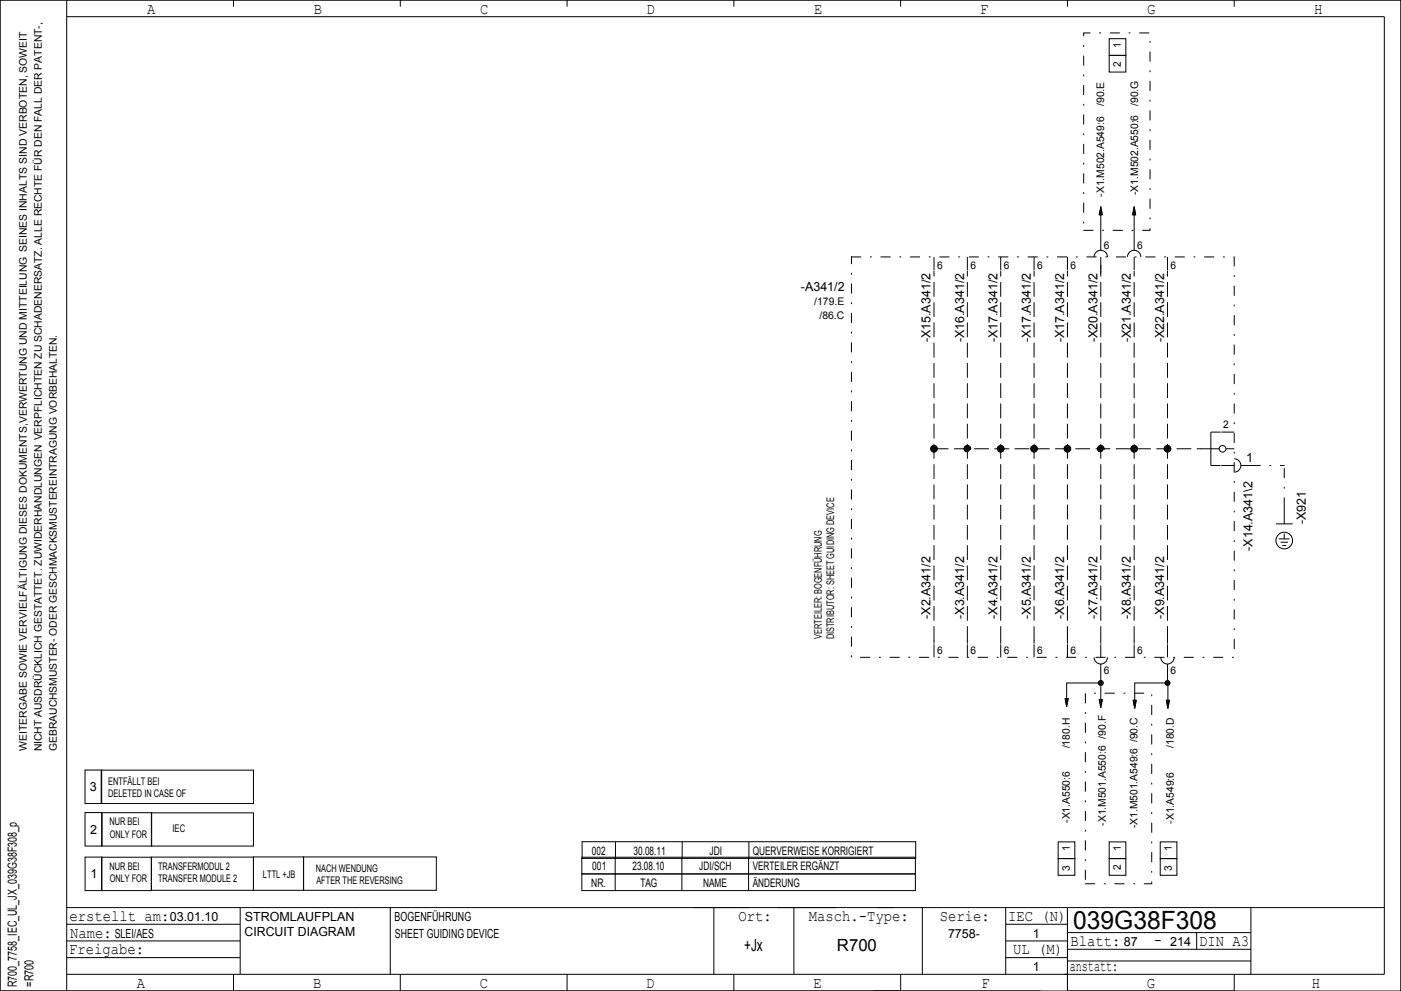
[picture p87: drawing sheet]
<svg xmlns="http://www.w3.org/2000/svg" width="420mm" height="297mm" viewBox="0 0 420 297" stroke-linecap="round" stroke-linejoin="round" font-family="sans-serif">
<defs><g id="words">
<text font-size="7.5" x="321.7" y="278.5">039G38F308</text>
<g font-size="5">
<text x="223.1" y="285">+Jx</text>
<text x="250.9" y="285">R700</text>
</g>
<g font-size="4.7">
<text x="44.1" y="4.2">A</text>
<text x="94" y="4.2">B</text>
<text x="143.9" y="4.2">C</text>
<text x="193.9" y="4.2">D</text>
<text x="244.1" y="4.2">E</text>
<text x="293.8" y="4.2">F</text>
<text x="344" y="4.2">G</text>
<text x="394" y="4.2">H</text>
<text x="20.8" y="276">erstellt am:</text>
<text x="221.3" y="276">Ort:</text>
<text x="242.5" y="276">Masch.­Type:</text>
<text x="281.7" y="276">Serie:</text>
<text x="302.2" y="276">IEC (N)</text>
<text x="21" y="281">Name:</text>
<text x="20.7" y="286">Freigabe:</text>
<text x="303.7" y="286">UL (M)</text>
<text x="320.9" y="283.5">Blatt:</text>
<text x="346" y="283.2">­</text>
<text x="359.5" y="283.5">DIN A3</text>
<text x="320.7" y="291">anstatt:</text>
<text x="41" y="296">A</text>
<text x="93.9" y="296">B</text>
<text x="143.8" y="296">C</text>
<text x="193.7" y="296">D</text>
<text x="243.9" y="296">E</text>
<text x="294.2" y="296">F</text>
<text x="343.8" y="296">G</text>
<text x="393.3" y="296">H</text>
</g>
<g font-size="3.8">
<text x="240.1" y="87.2">­A341/2</text>
<text x="279" y="102.6" transform="rotate(-90 279 102.6)">­X15.A341/2</text>
<text x="289" y="102.6" transform="rotate(-90 289 102.6)">­X16.A341/2</text>
<text x="299" y="102.6" transform="rotate(-90 299 102.6)">­X17.A341/2</text>
<text x="309" y="102.6" transform="rotate(-90 309 102.6)">­X17.A341/2</text>
<text x="319" y="102.6" transform="rotate(-90 319 102.6)">­X17.A341/2</text>
<text x="329" y="102.6" transform="rotate(-90 329 102.6)">­X20.A341/2</text>
<text x="339" y="102.6" transform="rotate(-90 339 102.6)">­X21.A341/2</text>
<text x="349" y="102.6" transform="rotate(-90 349 102.6)">­X22.A341/2</text>
<text x="373.6" y="138.5">1</text>
<text x="391.5" y="157.1" transform="rotate(-90 391.5 157.1)">­X921</text>
<text x="375.5" y="165.1" transform="rotate(-90 375.5 165.1)">­X14.A341\2</text>
<text x="279" y="185.5" transform="rotate(-90 279 185.5)">­X2.A341/2</text>
<text x="289" y="185.5" transform="rotate(-90 289 185.5)">­X3.A341/2</text>
<text x="299" y="185.5" transform="rotate(-90 299 185.5)">­X4.A341/2</text>
<text x="309" y="185.5" transform="rotate(-90 309 185.5)">­X5.A341/2</text>
<text x="319" y="185.5" transform="rotate(-90 319 185.5)">­X6.A341/2</text>
<text x="329" y="185.5" transform="rotate(-90 329 185.5)">­X7.A341/2</text>
<text x="339" y="185.5" transform="rotate(-90 339 185.5)">­X8.A341/2</text>
<text x="349" y="185.5" transform="rotate(-90 349 185.5)">­X9.A341/2</text>
<text x="27" y="237.2">3</text>
<text x="27" y="249.9">2</text>
<text x="27.1" y="263.3">1</text>
<text x="50.9" y="276">03.01.10</text>
<text x="73.4" y="276">STROMLAUFPLAN</text>
<text x="118.3" y="276">BOGENFÜHRUNG</text>
<text x="34.4" y="281">SLEI/AES</text>
<text x="73.3" y="280.5">CIRCUIT DIAGRAM</text>
<text x="118.4" y="281">SHEET GUIDING DEVICE</text>
<text x="284.2" y="281">7758­</text>
<text x="309.6" y="281">1</text>
<text x="336.9" y="283.5">87</text>
<text x="350.8" y="283.5">214</text>
<text x="309.6" y="291">1</text>
<text x="5" y="295.8" transform="rotate(-90 5 295.8)">R700_7758_IEC_UL_JX_039G38F308_p</text>
<text x="10" y="295.7" transform="rotate(-90 10 295.7)">=R700</text>
</g>
<g font-size="3.5">
<text x="177.5" y="256.2">002</text>
<text x="189.9" y="256.2">30.08.11</text>
<text x="212.7" y="256.2">JDI</text>
<text x="225.7" y="256.2">QUERVERWEISE KORRIGIERT</text>
<text x="177.5" y="260.8">001</text>
<text x="189.6" y="260.8">23.08.10</text>
<text x="209.6" y="260.8">JDI/SCH</text>
<text x="225.7" y="260.8">VERTEILER ERGÄNZT</text>
<text x="177.3" y="265.8">NR.</text>
<text x="192" y="265.8">TAG</text>
<text x="210.8" y="265.8">NAME</text>
<text x="225.7" y="265.8">ÄNDERUNG</text>
</g>
<g font-size="3.1">
<text x="336" y="14.5" transform="rotate(-90 336 14.5)">1</text>
<text x="336" y="20.1" transform="rotate(-90 336 20.1)">2</text>
<text x="331" y="31.8" transform="rotate(-90 331 31.8)">/90.E</text>
<text x="341.2" y="31.8" transform="rotate(-90 341.2 31.8)">/90.G</text>
<text x="331" y="58.9" transform="rotate(-90 331 58.9)">­X1.M502.A549:6</text>
<text x="341.2" y="58.4" transform="rotate(-90 341.2 58.4)">­X1.M502.A550:6</text>
<text x="330.9" y="74.5">6</text>
<text x="340.9" y="74.5">6</text>
<text x="280.9" y="80.5">6</text>
<text x="290.9" y="80.5">6</text>
<text x="300.9" y="80.5">6</text>
<text x="310.9" y="80.5">6</text>
<text x="320.9" y="80.5">6</text>
<text x="350.9" y="80.5">6</text>
<text x="244.1" y="91.3">/179.E</text>
<text x="245.7" y="95.7">/86.C</text>
<text x="366.7" y="128.2">2</text>
<text x="246.3" y="191.4" transform="rotate(-90 246.3 191.4)">VERTEILER: BOGENFÜHRUNG</text>
<text x="250.1" y="191.6" transform="rotate(-90 250.1 191.6)">DISTRIBUTOR: SHEET GUIDING DEVICE</text>
<text x="280.9" y="196">6</text>
<text x="290.9" y="196">6</text>
<text x="300.9" y="196">6</text>
<text x="310.9" y="196">6</text>
<text x="320.9" y="196">6</text>
<text x="340.9" y="196">6</text>
<text x="330.9" y="202">6</text>
<text x="350.9" y="202">6</text>
<text x="8" y="225" transform="rotate(-90 8 225)">WEITERGABE SOWIE VERVIELFÄLTIGUNG DIESES DOKUMENTS,VERWERTUNG UND MITTEILUNG SEINES INHALTS SIND VERBOTEN, SOWEIT</text>
<text x="12.5" y="225.2" transform="rotate(-90 12.5 225.2)">NICHT AUSDRÜCKLICH GESTATTET. ZUWIDERHANDLUNGEN VERPFLICHTEN ZU SCHADENERSATZ. ALLE RECHTE FÜR DEN FALL DER PATENT­,</text>
<text x="17" y="225.1" transform="rotate(-90 17 225.1)">GEBRAUCHSMUSTER­ ODER GESCHMACKSMUSTEREINTRAGUNG VORBEHALTEN.</text>
<text x="320.7" y="224.3" transform="rotate(-90 320.7 224.3)">/180.H</text>
<text x="351.9" y="224.1" transform="rotate(-90 351.9 224.1)">/180.D</text>
<text x="32.4" y="235.2">ENTFÄLLT BEI</text>
<text x="32.4" y="239">DELETED IN CASE OF</text>
<text x="32.8" y="247.3">NUR BEI</text>
<text x="32.9" y="251.1">ONLY FOR</text>
<text x="51.7" y="249.5">IEC</text>
<text x="320.7" y="246.6" transform="rotate(-90 320.7 246.6)">­X1.A550:6</text>
<text x="331.5" y="247.5" transform="rotate(-90 331.5 247.5)">­X1.M501.A550:6 /90.F</text>
<text x="341.1" y="248.2" transform="rotate(-90 341.1 248.2)">­X1.M501.A549:6 /90.C</text>
<text x="351.9" y="246.9" transform="rotate(-90 351.9 246.9)">­X1.A549:6</text>
<text x="320.7" y="255.2" transform="rotate(-90 320.7 255.2)">1</text>
<text x="336" y="255.2" transform="rotate(-90 336 255.2)">1</text>
<text x="351.3" y="255.2" transform="rotate(-90 351.3 255.2)">1</text>
<text x="32.8" y="260.7">NUR BEI</text>
<text x="47.4" y="260.7">TRANSFERMODUL 2</text>
<text x="78.8" y="263.3">LTTL +JB</text>
<text x="94.6" y="261.2">NACH WENDUNG</text>
<text x="320.7" y="260.9" transform="rotate(-90 320.7 260.9)">3</text>
<text x="336" y="260.9" transform="rotate(-90 336 260.9)">2</text>
<text x="351.3" y="260.9" transform="rotate(-90 351.3 260.9)">3</text>
<text x="32.9" y="264.4">ONLY FOR</text>
<text x="47.4" y="264.5">TRANSFER MODULE 2</text>
<text x="94.8" y="265">AFTER THE REVERSING</text>
</g>
</g></defs>
<path d="M324.9 9.9h19.9v59.1h-19.9zM255.3 77h114.7v120h-114.7zM375 139.5h10M385 152v-12.5M325.4 207.8h19.9v57.1h-19.9z" fill="none" stroke="#000" stroke-width=".3" stroke-dasharray="2.8 2.8 .4 2.8"/>
<g fill="none" stroke="#000" stroke-width=".3" stroke-dasharray="4.2 1.8">
<path d="M280 134.5h80M280 192v-110M290 192v-110M300 192v-110M310 192v-110M320 192v-110M330 192v-112.5M340 192v-110M350 192v-110"/>
<circle cx="290" cy="134.5" r="1"/>
<circle cx="290" cy="134.5" r=".9"/>
<circle cx="290" cy="134.5" r=".7"/>
<circle cx="290" cy="134.5" r=".6"/>
<circle cx="290" cy="134.5" r=".8"/>
<circle cx="290" cy="134.5" r=".4"/>
<circle cx="290" cy="134.5" r=".3"/>
<circle cx="290" cy="134.5" r=".5"/>
<circle cx="290" cy="134.5" r=".2"/>
<circle cx="290" cy="134.5" r=".1"/>
<circle cx="330" cy="134.5" r="1"/>
<circle cx="330" cy="134.5" r=".7"/>
<circle cx="330" cy="134.5" r=".9"/>
<circle cx="330" cy="134.5" r=".8"/>
<circle cx="330" cy="134.5" r=".5"/>
<circle cx="330" cy="134.5" r=".4"/>
<circle cx="330" cy="134.5" r=".6"/>
<circle cx="330" cy="134.5" r=".3"/>
<circle cx="330" cy="134.5" r=".1"/>
<circle cx="330" cy="134.5" r=".2"/>
</g>
<g fill="none" stroke="#000" stroke-width=".3">
<path d="M0 0h420v297h-420zM20 0v297M20 5h395v287h-395M70 0v2M120 0v2M170 0v2M220 0v2M270 0v2M320 0v2M332.5 11.6h5v5h-5zM332.5 16.6h5v5h-5zM370 0v2"/>
<path d="M280 77v3.9M290 77v3.9M300 77v3.9M310 77v3.9M320 77v3.9M328 77a2 2 0 0 1 2-2 2 2 0 0 1 2 2M329.6 64.1v.4M329.7 63.5v1M329.8 63v1.5M329.9 62.5v2M330 61.9v13.1M330 77v3.9"/>
<path d="M330 61.9l.5 2.6M330 61.9l-.5 2.6M330.1 62.6v1.9M330.2 63v1.5M330.3 63.5v1M330.4 64.1v.4M338 77a2 2 0 0 1 2-2 2 2 0 0 1 2 2M339.6 64.1v.4M339.7 63.5v1M339.8 63v1.5M339.9 62.5v2M340 61.9v13.1"/>
<path d="M340 77v3.9M340 61.9l.5 2.6M340 61.9l-.5 2.6M340.1 62.6v1.9M340.2 63v1.5M340.3 63.5v1M340.4 64.1v.4M350 77v3.9M280 81.1v.9M290 81.1v.9M300 81.1v.9M310 81.1v.9"/>
<path d="M320 81.1v.9M330 81.1v.9M340 81.1v.9M350 81.1v.9M360 134.5h5.5M365.9 129.5h-2.9v10h2.9M366.1 139.5h3.9M366.1 129.5h3.9M367.5 134.5h2.5M370 137.5a2 2 0 0 1 2 2 2 2 0 0 1-2 2M372 139.5h3M382.5 157h5"/>
<path d="M385 152v5M385 160v1.5M383.5 161.5h3M384 162.5h2M384.5 163.5h1M280 192v.9M280 193.1v3.9M290 192v.9M290 193.1v3.9M300 192v.9M300 193.1v3.9M310 192v.9"/>
<path d="M310 193.1v3.9M320 192v.9M320 193.1v3.9M328 197a2 2 0 0 0 2 2 2 2 0 0 0 2-2M330 192v.9M330 193.1v3.9M330 199v13.1M340 192v.9M340 193.1v3.9M348 197a2 2 0 0 0 2 2 2 2 0 0 0 2-2M350 192v.9M350 193.1v3.9"/>
<path d="M350 199v5.7M319.3 209.2l.5 2.6M319.4 209.2v.4M319.5 209.2v1M319.6 209.2v1.5M319.7 209.2v1.9M319.9 209.2v2M320 209.2v1.5M320.1 209.2v1M320.2 209.2v.4M320.3 209.2l-.5 2.6M329.5 209.5l.5 2.6"/>
<path d="M329.6 209.5v.4M329.7 209.5v1M329.8 209.5v1.5M329.9 209.5v1.9M330 204.7h-10.2v7.1M330.1 209.5v2M330.2 209.5v1.5M330.3 209.5v1M330.4 209.5v.4M330.5 209.5l-.5 2.6M339.7 209.7l.5 2.6M339.8 209.7v.4"/>
<path d="M339.9 209.7v1M340 209.7v1.5M340.1 209.7v1.9M340.2 212.3v-7.6h9.9v7.6M340.3 209.7v2M340.4 209.7v1.5M340.5 209.7v1M340.6 209.7v.4M340.7 209.7l-.5 2.6M349.6 209.7l.5 2.6M349.7 209.7v.4M349.8 209.7v1"/>
<path d="M349.9 209.7v1.5M350 209.7v1.9M350.2 209.7v2M350.3 209.7v1.5M350.4 209.7v1M350.5 209.7v.4M350.6 209.7l-.5 2.6M25.5 230.8h5v10h-5zM30.3 230.8h45.7v10h-45.7zM25.5 243.5h5v10.1h-5zM25.5 256.9h5v10h-5zM30.5 256.9h14.9v10h-14.9z"/>
<path d="M30.6 243.6h14.9v10h-14.9zM45.4 256.9h30.6v9.9h-30.6zM45.4 243.6h30.6v10h-30.6zM76 256.8h15v10h-15zM91 256.8h39.8v10h-39.8zM174.4 256.9h100v5h-100zM174.5 252.3h100v5h-100zM184.4 256.9v10M184.5 252.3v5M204.4 256.9v10M204.5 252.3v5M224.4 256.9v10"/>
<path d="M224.5 252.3v5M317.2 252.3h5v5h-5zM317.2 257.3h5v5h-5zM332.5 252.3h5v5h-5zM332.5 257.3h5v5h-5zM347.8 252.3h5v5h-5zM347.8 257.3h5v5h-5zM20 277h52M20 272h395M72 272v20M117 272v20M174.4 261.9h100v5h-100z"/>
<path d="M214 272v20M238 272v20M276.5 272v20M301.5 272v20M301.5 277h18.5M320 272v25h50v-5M320 279.5h55M358.7 279.5v5M375 272v20M20 287h52M20 282h52M70 292v5"/>
<path d="M120 292v5M170 292v5M220 292v5M270 292v5M301.5 287h18.5M301.5 282h18.5M312 297h-312v-297h420v297M320 284.5h55M320 288h55"/>
<circle cx="280" cy="134.5" r="1"/>
<circle cx="280" cy="134.5" r=".7"/>
<circle cx="280" cy="134.5" r=".9"/>
<circle cx="280" cy="134.5" r=".4"/>
<circle cx="280" cy="134.5" r=".5"/>
<circle cx="280" cy="134.5" r=".8"/>
<circle cx="280" cy="134.5" r=".6"/>
<circle cx="280" cy="134.5" r=".3"/>
<circle cx="280" cy="134.5" r=".2"/>
<circle cx="280" cy="134.5" r=".1"/>
<circle cx="300" cy="134.5" r="1"/>
<circle cx="300" cy="134.5" r=".9"/>
<circle cx="300" cy="134.5" r=".5"/>
<circle cx="300" cy="134.5" r=".8"/>
<circle cx="300" cy="134.5" r=".7"/>
<circle cx="300" cy="134.5" r=".6"/>
<circle cx="300" cy="134.5" r=".3"/>
<circle cx="300" cy="134.5" r=".4"/>
<circle cx="300" cy="134.5" r=".2"/>
<circle cx="300" cy="134.5" r=".1"/>
<circle cx="310" cy="134.5" r=".9"/>
<circle cx="310" cy="134.5" r="1"/>
<circle cx="310" cy="134.5" r=".8"/>
<circle cx="310" cy="134.5" r=".5"/>
<circle cx="310" cy="134.5" r=".7"/>
<circle cx="310" cy="134.5" r=".6"/>
<circle cx="310" cy="134.5" r=".4"/>
<circle cx="310" cy="134.5" r=".3"/>
<circle cx="310" cy="134.5" r=".1"/>
<circle cx="310" cy="134.5" r=".2"/>
<circle cx="320" cy="134.5" r=".9"/>
<circle cx="320" cy="134.5" r=".5"/>
<circle cx="320" cy="134.5" r=".8"/>
<circle cx="320" cy="134.5" r="1"/>
<circle cx="320" cy="134.5" r=".6"/>
<circle cx="320" cy="134.5" r=".7"/>
<circle cx="320" cy="134.5" r=".4"/>
<circle cx="320" cy="134.5" r=".3"/>
<circle cx="320" cy="134.5" r=".2"/>
<circle cx="320" cy="134.5" r=".1"/>
<circle cx="340" cy="134.5" r=".9"/>
<circle cx="340" cy="134.5" r=".8"/>
<circle cx="340" cy="134.5" r="1"/>
<circle cx="340" cy="134.5" r=".6"/>
<circle cx="340" cy="134.5" r=".7"/>
<circle cx="340" cy="134.5" r=".3"/>
<circle cx="340" cy="134.5" r=".4"/>
<circle cx="340" cy="134.5" r=".5"/>
<circle cx="340" cy="134.5" r=".2"/>
<circle cx="340" cy="134.5" r=".1"/>
<circle cx="350" cy="134.5" r="1"/>
<circle cx="350" cy="134.5" r=".9"/>
<circle cx="350" cy="134.5" r=".5"/>
<circle cx="350" cy="134.5" r=".8"/>
<circle cx="350" cy="134.5" r=".7"/>
<circle cx="350" cy="134.5" r=".4"/>
<circle cx="350" cy="134.5" r=".6"/>
<circle cx="350" cy="134.5" r=".3"/>
<circle cx="350" cy="134.5" r=".2"/>
<circle cx="350" cy="134.5" r=".1"/>
<circle cx="366.5" cy="134.5" r="1"/>
<circle cx="385" cy="162" r="2.5"/>
</g>
<g fill="#000">
<circle cx="330" cy="204.7" r=".9"/>
<circle cx="350" cy="204.7" r=".9"/>
</g>
<use href="#words"/>
</svg>
